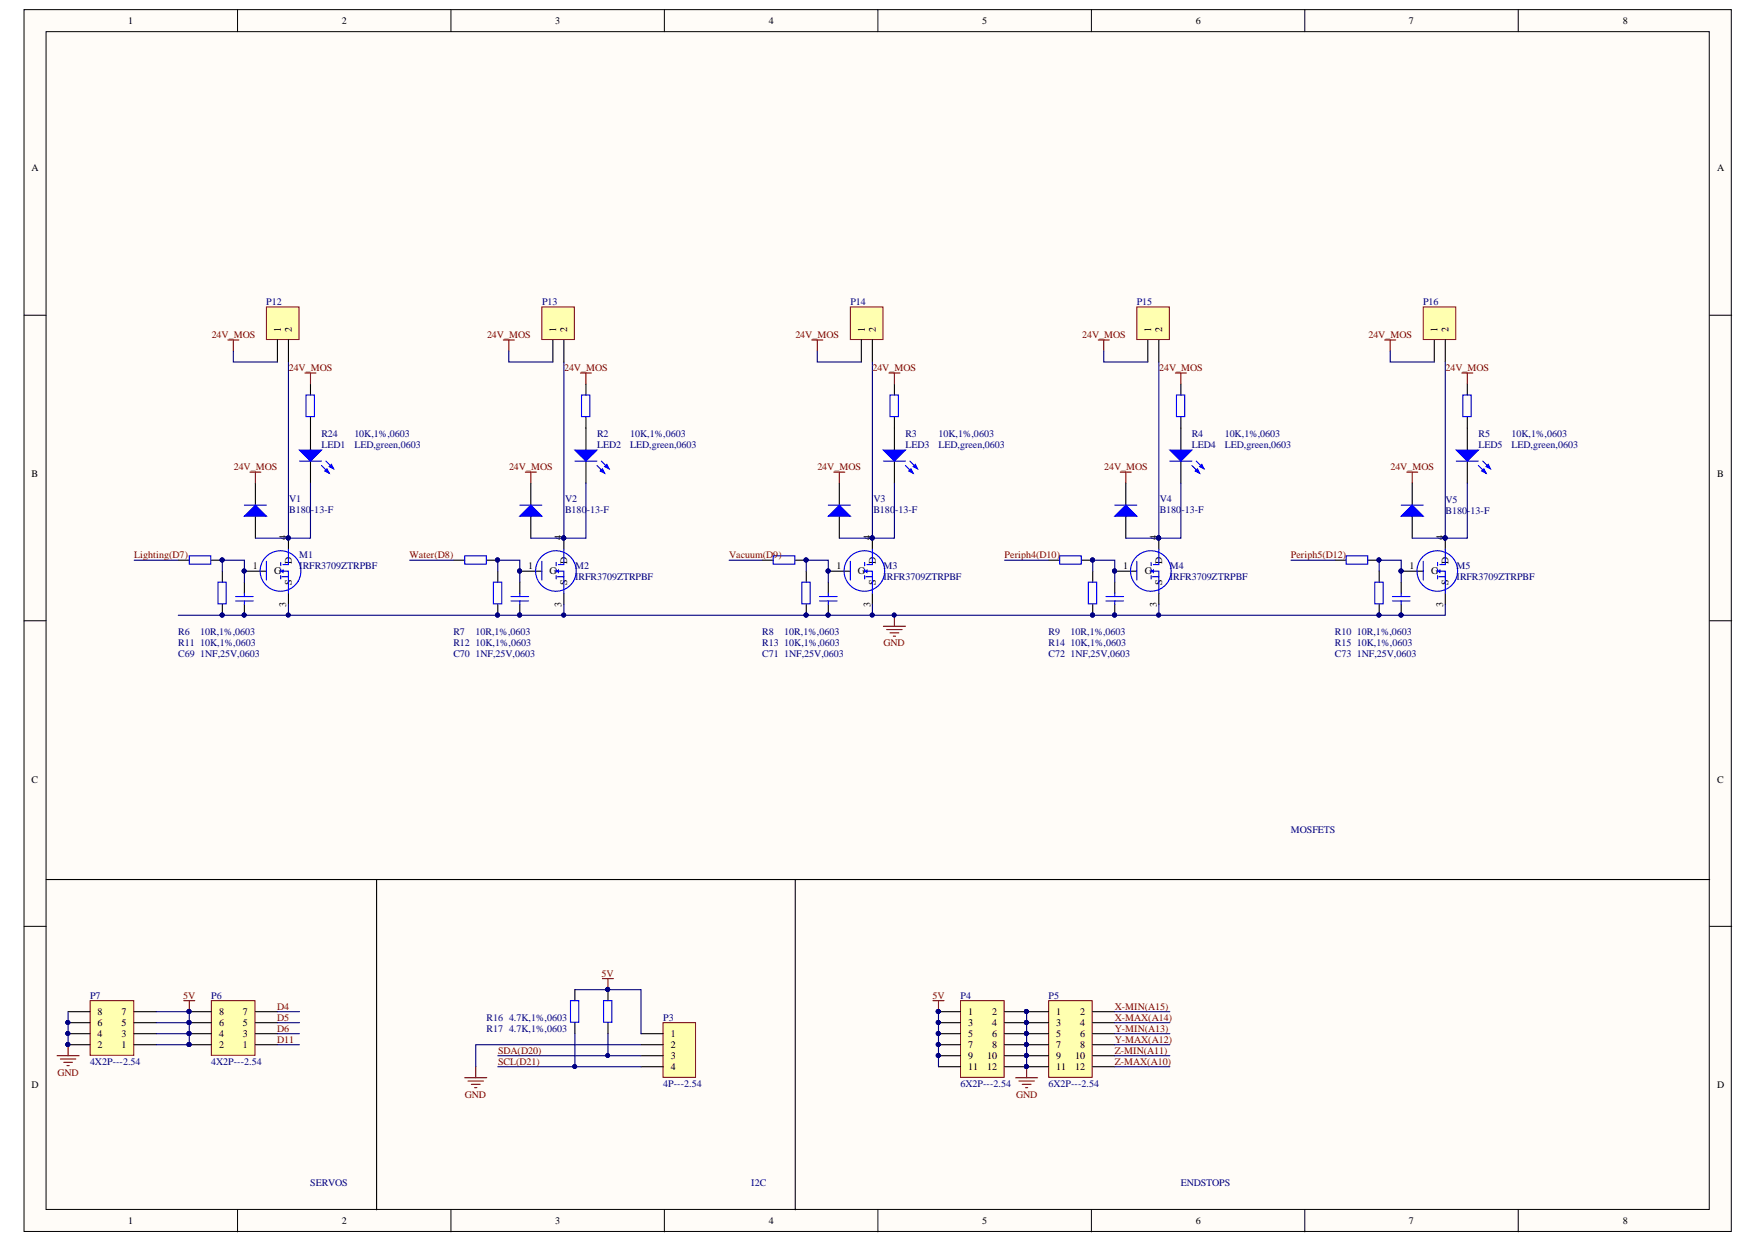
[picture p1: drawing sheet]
<svg xmlns="http://www.w3.org/2000/svg" width="297mm" height="210mm" viewBox="0 0 297 210" stroke-linecap="round" stroke-linejoin="round" font-family="sans-serif">
<defs><g id="words">
<g font-size="1.7">
<text x="21.7" y="4.1">1</text>
<text x="57.8" y="4.1">2</text>
<text x="93.8" y="4.1">3</text>
<text x="129.9" y="4.1">4</text>
<text x="165.9" y="4.1">5</text>
<text x="202" y="4.1">6</text>
<text x="238.1" y="4.1">7</text>
<text x="274.2" y="4.1">8</text>
<text x="5.3" y="28.9">A</text>
<text x="290.2" y="28.9">A</text>
<text x="47.4" y="56.1" transform="rotate(-90 47.4 56.1)">1</text>
<text x="49.3" y="56.1" transform="rotate(-90 49.3 56.1)">2</text>
<text x="94" y="56.1" transform="rotate(-90 94 56.1)">1</text>
<text x="95.8" y="56.1" transform="rotate(-90 95.8 56.1)">2</text>
<text x="146.1" y="56.1" transform="rotate(-90 146.1 56.1)">1</text>
<text x="148" y="56.1" transform="rotate(-90 148 56.1)">2</text>
<text x="194.5" y="56.1" transform="rotate(-90 194.5 56.1)">1</text>
<text x="196.4" y="56.1" transform="rotate(-90 196.4 56.1)">2</text>
<text x="242.9" y="56.1" transform="rotate(-90 242.9 56.1)">1</text>
<text x="244.8" y="56.1" transform="rotate(-90 244.8 56.1)">2</text>
<text x="5.3" y="80.5">B</text>
<text x="290.2" y="80.5">B</text>
<text x="48.4" y="91.3" transform="rotate(-90 48.4 91.3)">4</text>
<text x="49.3" y="95.2" transform="rotate(-90 49.3 95.2)">D</text>
<text x="94.9" y="91.3" transform="rotate(-90 94.9 91.3)">4</text>
<text x="95.8" y="95.2" transform="rotate(-90 95.8 95.2)">D</text>
<text x="147.1" y="91.3" transform="rotate(-90 147.1 91.3)">4</text>
<text x="148" y="95.2" transform="rotate(-90 148 95.2)">D</text>
<text x="195.4" y="91.3" transform="rotate(-90 195.4 91.3)">4</text>
<text x="196.4" y="95.2" transform="rotate(-90 196.4 95.2)">D</text>
<text x="243.8" y="91.3" transform="rotate(-90 243.8 91.3)">4</text>
<text x="244.8" y="95.2" transform="rotate(-90 244.8 95.2)">D</text>
<text x="42.7" y="96.1">1</text>
<text x="46.3" y="97">G</text>
<text x="49.3" y="98.9" transform="rotate(-90 49.3 98.9)">S</text>
<text x="89.2" y="96.1">1</text>
<text x="92.9" y="97">G</text>
<text x="95.8" y="98.9" transform="rotate(-90 95.8 98.9)">S</text>
<text x="141.3" y="96.1">1</text>
<text x="145" y="97">G</text>
<text x="148" y="98.9" transform="rotate(-90 148 98.9)">S</text>
<text x="189.8" y="96.1">1</text>
<text x="193.4" y="97">G</text>
<text x="196.4" y="98.9" transform="rotate(-90 196.4 98.9)">S</text>
<text x="238.2" y="96.1">1</text>
<text x="241.8" y="97">G</text>
<text x="244.8" y="98.9" transform="rotate(-90 244.8 98.9)">S</text>
<text x="48.4" y="102.5" transform="rotate(-90 48.4 102.5)">3</text>
<text x="94.9" y="102.5" transform="rotate(-90 94.9 102.5)">3</text>
<text x="147.1" y="102.5" transform="rotate(-90 147.1 102.5)">3</text>
<text x="195.4" y="102.5" transform="rotate(-90 195.4 102.5)">3</text>
<text x="243.8" y="102.5" transform="rotate(-90 243.8 102.5)">3</text>
<text x="5.3" y="132.2">C</text>
<text x="290.2" y="132.2">C</text>
<text x="16.5" y="173.3">6</text>
<text x="16.5" y="171.4">8</text>
<text x="20.6" y="173.3">5</text>
<text x="20.6" y="171.4">7</text>
<text x="37" y="173.3">6</text>
<text x="37" y="171.4">8</text>
<text x="41" y="173.3">5</text>
<text x="41" y="171.4">7</text>
<text x="163.6" y="171.4">1</text>
<text x="163.6" y="173.3">3</text>
<text x="167.6" y="171.4">2</text>
<text x="167.6" y="173.3">4</text>
<text x="178.4" y="171.4">1</text>
<text x="178.4" y="173.3">3</text>
<text x="182.5" y="171.4">2</text>
<text x="182.5" y="173.3">4</text>
<text x="16.5" y="177">2</text>
<text x="16.5" y="175.2">4</text>
<text x="20.6" y="177">1</text>
<text x="20.6" y="175.2">3</text>
<text x="37" y="177">2</text>
<text x="37" y="175.2">4</text>
<text x="41" y="177">1</text>
<text x="41" y="175.2">3</text>
<text x="113.3" y="175.2">1</text>
<text x="113.3" y="177">2</text>
<text x="113.3" y="178.9">3</text>
<text x="163.6" y="175.2">5</text>
<text x="163.6" y="177">7</text>
<text x="163.6" y="178.9">9</text>
<text x="166.8" y="178.9">10</text>
<text x="167.6" y="175.2">6</text>
<text x="167.6" y="177">8</text>
<text x="178.4" y="175.2">5</text>
<text x="178.4" y="177">7</text>
<text x="178.4" y="178.9">9</text>
<text x="181.7" y="178.9">10</text>
<text x="182.5" y="175.2">6</text>
<text x="182.5" y="177">8</text>
<text x="5.3" y="183.7">D</text>
<text x="113.3" y="180.7">4</text>
<text x="163.6" y="180.7">11</text>
<text x="166.8" y="180.7">12</text>
<text x="178.4" y="180.7">11</text>
<text x="181.7" y="180.7">12</text>
<text x="290.2" y="183.7">D</text>
<text x="21.7" y="206.8">1</text>
<text x="57.8" y="206.8">2</text>
<text x="93.8" y="206.8">3</text>
<text x="129.9" y="206.8">4</text>
<text x="165.9" y="206.8">5</text>
<text x="202" y="206.8">6</text>
<text x="238.1" y="206.8">7</text>
<text x="274.2" y="206.8">8</text>
</g>
<g font-size="1.7" fill="#000080">
<text x="45" y="51.5">P12</text>
<text x="91.6" y="51.5">P13</text>
<text x="143.7" y="51.5">P14</text>
<text x="192.1" y="51.5">P15</text>
<text x="240.4" y="51.5">P16</text>
<text x="54.3" y="75.6">LED1</text>
<text x="54.3" y="73.8">R24</text>
<text x="59.9" y="75.6">LED,green,0603</text>
<text x="59.9" y="73.8">10K,1%,0603</text>
<text x="100.9" y="75.6">LED2</text>
<text x="100.9" y="73.8">R2</text>
<text x="106.5" y="75.6">LED,green,0603</text>
<text x="106.5" y="73.8">10K,1%,0603</text>
<text x="153" y="75.6">LED3</text>
<text x="153" y="73.8">R3</text>
<text x="158.6" y="75.6">LED,green,0603</text>
<text x="158.6" y="73.8">10K,1%,0603</text>
<text x="201.4" y="75.6">LED4</text>
<text x="201.4" y="73.8">R4</text>
<text x="206.9" y="75.6">LED,green,0603</text>
<text x="206.9" y="73.8">10K,1%,0603</text>
<text x="249.8" y="75.6">LED5</text>
<text x="249.8" y="73.8">R5</text>
<text x="255.4" y="75.6">LED,green,0603</text>
<text x="255.4" y="73.8">10K,1%,0603</text>
<text x="48.9" y="84.8">V1</text>
<text x="48.9" y="86.6">B180-13-F</text>
<text x="95.5" y="84.8">V2</text>
<text x="95.5" y="86.6">B180-13-F</text>
<text x="147.6" y="84.8">V3</text>
<text x="147.6" y="86.6">B180-13-F</text>
<text x="196" y="84.8">V4</text>
<text x="196" y="86.6">B180-13-F</text>
<text x="244.2" y="84.9">V5</text>
<text x="244.2" y="86.8">B180-13-F</text>
<text x="50.6" y="94.2">M1</text>
<text x="50.6" y="96.1">IRFR3709ZTRPBF</text>
<text x="97.2" y="96.1">M2</text>
<text x="97.2" y="97.9">IRFR3709ZTRPBF</text>
<text x="149.3" y="96.1">M3</text>
<text x="149.3" y="97.9">IRFR3709ZTRPBF</text>
<text x="197.6" y="96.1">M4</text>
<text x="197.6" y="97.9">IRFR3709ZTRPBF</text>
<text x="246.1" y="96.1">M5</text>
<text x="246.1" y="97.9">IRFR3709ZTRPBF</text>
<text x="30.1" y="107.2">R6</text>
<text x="33.8" y="107.2">10R,1%,0603</text>
<text x="76.6" y="107.2">R7</text>
<text x="80.3" y="107.2">10R,1%,0603</text>
<text x="128.8" y="107.2">R8</text>
<text x="132.5" y="107.2">10R,1%,0603</text>
<text x="177.2" y="107.2">R9</text>
<text x="180.9" y="107.2">10R,1%,0603</text>
<text x="225.6" y="107.2">R10</text>
<text x="229.3" y="107.2">10R,1%,0603</text>
<text x="30.1" y="109.1">R11</text>
<text x="30.1" y="110.9">C69</text>
<text x="33.8" y="109.1">10K,1%,0603</text>
<text x="33.8" y="110.9">1NF,25V,0603</text>
<text x="76.6" y="109.1">R12</text>
<text x="76.6" y="110.9">C70</text>
<text x="80.3" y="109.1">10K,1%,0603</text>
<text x="80.3" y="110.9">1NF,25V,0603</text>
<text x="128.8" y="109.1">R13</text>
<text x="128.8" y="110.9">C71</text>
<text x="132.5" y="109.1">10K,1%,0603</text>
<text x="132.5" y="110.9">1NF,25V,0603</text>
<text x="177.2" y="109.1">R14</text>
<text x="177.2" y="110.9">C72</text>
<text x="180.9" y="109.1">10K,1%,0603</text>
<text x="180.9" y="110.9">1NF,25V,0603</text>
<text x="225.6" y="109.1">R15</text>
<text x="225.6" y="110.9">C73</text>
<text x="229.3" y="109.1">10K,1%,0603</text>
<text x="229.3" y="110.9">1NF,25V,0603</text>
<text x="218.1" y="140.7">MOSFETS</text>
<text x="15.2" y="168.7">P7</text>
<text x="35.7" y="168.7">P6</text>
<text x="82.2" y="172.4">R16</text>
<text x="86" y="172.4">4.7K,1%,0603</text>
<text x="112.1" y="172.4">P3</text>
<text x="162.3" y="168.7">P4</text>
<text x="177.2" y="168.7">P5</text>
<text x="15.2" y="179.8">4X2P---2.54</text>
<text x="35.7" y="179.8">4X2P---2.54</text>
<text x="82.2" y="174.2">R17</text>
<text x="86" y="174.2">4.7K,1%,0603</text>
<text x="112.1" y="183.5">4P---2.54</text>
<text x="162.3" y="183.5">6X2P---2.54</text>
<text x="177.2" y="183.5">6X2P---2.54</text>
<text x="52.4" y="200.3">SERVOS</text>
<text x="126.9" y="200.3">I2C</text>
<text x="199.5" y="200.3">ENDSTOPS</text>
</g>
<g font-size="1.7" fill="#800000">
<text x="35.8" y="57">24V_MOS</text>
<text x="82.3" y="57">24V_MOS</text>
<text x="134.4" y="57">24V_MOS</text>
<text x="182.8" y="57">24V_MOS</text>
<text x="231.2" y="57">24V_MOS</text>
<text x="48.8" y="62.6">24V_MOS</text>
<text x="95.3" y="62.6">24V_MOS</text>
<text x="147.4" y="62.6">24V_MOS</text>
<text x="195.9" y="62.6">24V_MOS</text>
<text x="244.2" y="62.6">24V_MOS</text>
<text x="39.5" y="79.3">24V_MOS</text>
<text x="86" y="79.3">24V_MOS</text>
<text x="138.1" y="79.3">24V_MOS</text>
<text x="186.6" y="79.3">24V_MOS</text>
<text x="234.9" y="79.3">24V_MOS</text>
<text x="22.7" y="94.2">Lighting(D7)</text>
<text x="69.2" y="94.2">Water(D8)</text>
<text x="123.2" y="94.2">Vacuum(D9)</text>
<text x="169.7" y="94.2">Periph4(D10)</text>
<text x="218.1" y="94.2">Periph5(D12)</text>
<text x="149.3" y="109.1">GND</text>
<text x="101.7" y="164.9">5V</text>
<text x="31" y="168.7">5V</text>
<text x="46.9" y="170.5">D4</text>
<text x="46.9" y="172.4">D5</text>
<text x="157.6" y="168.7">5V</text>
<text x="188.3" y="170.5">X-MIN(A15)</text>
<text x="188.3" y="172.4">X-MAX(A14)</text>
<text x="46.9" y="174.2">D6</text>
<text x="46.9" y="176.1">D11</text>
<text x="84.1" y="177.9">SDA(D20)</text>
<text x="84.1" y="179.8">SCL(D21)</text>
<text x="188.3" y="174.2">Y-MIN(A13)</text>
<text x="188.3" y="176.1">Y-MAX(A12)</text>
<text x="188.3" y="177.9">Z-MIN(A11)</text>
<text x="188.3" y="179.8">Z-MAX(A10)</text>
<text x="9.7" y="181.7">GND</text>
<text x="78.6" y="185.4">GND</text>
<text x="171.7" y="185.4">GND</text>
</g>
</g></defs>
<g fill="#fffcf8" stroke="#000" stroke-width=".17">
<path d="M4.1 1.6h288.4v206.4h-288.4z"/>
<path d="M7.8 5.3h281v198.9h-281z"/>
</g>
<g fill="none" stroke="#000" stroke-width=".17">
<path d="M40.1 1.6v3.7M76.2 1.6v3.7M112.3 1.6v3.7M148.3 1.6v3.7M184.4 1.6v3.7M220.5 1.6v3.7M256.5 1.6v3.7M4.1 53.2h3.7M288.9 53.2h3.7M4.1 104.8h3.7M288.9 104.8h3.7M4.1 156.4h3.7"/>
<path d="M288.9 156.4h3.7M40.1 204.3v3.7M76.2 204.3v3.7M112.3 204.3v3.7M148.3 204.3v3.7M184.4 204.3v3.7M220.5 204.3v3.7M256.5 204.3v3.7"/>
</g>
<path d="M85 57.4h1.9M86 57.4v1.9M149.3 105.8h3.7M149.8 106.3h2.6M150.4 106.9h1.5M150.9 107.4h.4M151.1 103.9v1.9" fill="none" stroke="#800000" stroke-width=".19"/>
<g fill="none" stroke="#000" stroke-width=".19">
<path d="M30.1 94.6h1.9M35.7 94.6h1.9M37.6 96.5v1.8M41.3 96.5h3.7M43.2 81.6v3.7M43.2 87.2v3.7M48.7 90.9v1.8M76.7 94.6h1.8M82.2 94.6h1.9M84.1 96.5v1.8M87.8 96.5h3.8M95.3 90.9v1.8"/>
<path d="M128.8 94.6h1.8M134.4 94.6h1.8M136.2 96.5v1.8M140 96.5h3.7M147.4 90.9v1.8M37.6 102v1.9M48.7 100.2v1.8M84.1 102v1.9M95.3 100.2v1.8M136.2 102v1.9M147.4 100.2v1.8"/>
</g>
<g fill="#000080" stroke="#000080" stroke-width=".17">
<circle cx="41.2" cy="96.4" r=".33"/>
<circle cx="48.7" cy="90.8" r=".33"/>
<circle cx="87.8" cy="96.4" r=".33"/>
<circle cx="95.2" cy="90.8" r=".33"/>
<circle cx="139.9" cy="96.4" r=".33"/>
<circle cx="147.4" cy="90.8" r=".33"/>
<circle cx="151.1" cy="103.9" r=".33"/>
<circle cx="37.5" cy="94.6" r=".33"/>
<circle cx="84.1" cy="94.6" r=".33"/>
<circle cx="136.2" cy="94.6" r=".33"/>
<circle cx="37.5" cy="103.9" r=".33"/>
<circle cx="84.1" cy="103.9" r=".33"/>
<circle cx="136.2" cy="103.9" r=".33"/>
<circle cx="95.2" cy="103.9" r=".33"/>
<circle cx="48.7" cy="103.9" r=".33"/>
</g>
<g fill="none" stroke="#00f" stroke-width=".19">
<path d="M32 93.9h3.6v1.4h-3.6zM36.8 98.3h1.4v3.7h-1.4zM45 94.8v3.1M47.4 95v.5M47.4 96.1v.5M47.4 97.2v.6M47.6 97.4h1.1v2.8M47.6 96.5l.2-.2v.3l-.2-.1h1.1v.9M48.7 92.7v2.6h-.9M50.4 98.1a3.4 3.4 0 0 0-2.8-5.1 3.4 3.4 0 0 0-3.4 4.7 3.4 3.4 0 0 0 5.8 1l.4-.6M78.5 93.9h3.7v1.4h-3.7zM83.4 98.3h1.4v3.7h-1.4z"/>
<path d="M91.6 94.8v3.1M94 95v.5M94 96.1v.5M94 97.2v.6M94.2 97.4h1.1v2.8M94.2 96.5l.1-.2v.3l-.1-.1h1.1v.9M95.3 92.7v2.6h-1M96.9 98.1a3.4 3.4 0 0 0-2.8-5.1 3.4 3.4 0 0 0-3.3 4.7 3.4 3.4 0 0 0 5.7 1l.4-.6M130.6 93.9h3.7v1.4h-3.7zM135.5 98.3h1.4v3.7h-1.4zM143.7 94.8v3.1M146.1 95v.5"/>
<path d="M146.1 96.1v.5M146.1 97.2v.6M146.3 97.4h1.1v2.8M146.3 96.5l.2-.2v.3l-.2-.1h1.1v.9M147.4 92.7v2.6h-.9M149 98.1a3.4 3.4 0 0 0-2.7-5.1 3.4 3.4 0 0 0-3.4 4.7 3.4 3.4 0 0 0 5.7 1l.4-.6"/>
</g>
<path d="M48.7 61.1v29.8M95.3 61.1v29.8M48.7 102v1.9M95.3 102v1.9" fill="none" stroke="#000080" stroke-width=".19"/>
<path d="M41.3 87.2l1.9-1.9 1.8 1.9z" fill="#00f"/>
<path d="M41.3 87.2l1.9-1.9 1.8 1.9zM41.3 85.3h3.7" fill="none" stroke="#00f" stroke-width=".19"/>
<path d="M89.7 81.6v3.7M89.7 87.2v3.7" fill="none" stroke="#000" stroke-width=".19"/>
<path d="M87.8 87.2l1.9-1.9 1.9 1.9z" fill="#00f"/>
<path d="M87.8 87.2l1.9-1.9 1.9 1.9zM87.8 85.3h3.8" fill="none" stroke="#00f" stroke-width=".19"/>
<path d="M141.8 81.6v3.7M141.8 87.2v3.7" fill="none" stroke="#000" stroke-width=".19"/>
<path d="M140 87.2l1.8-1.9 1.9 1.9z" fill="#00f"/>
<path d="M140 87.2l1.8-1.9 1.9 1.9zM140 85.3h3.7M179 93.9h3.7v1.4h-3.7zM183.9 98.3h1.4v3.7h-1.4zM192.1 94.8v3.1M194.5 95v.5M194.5 96.1v.5M194.5 97.2v.6M194.7 97.4h1.1v2.8M194.7 96.5l.2-.2v.3l-.2-.1h1.1v.9M195.8 92.7v2.6h-.9M197.4 98.1a3.4 3.4 0 0 0-2.7-5.1 3.4 3.4 0 0 0-3.4 4.7 3.4 3.4 0 0 0 5.7 1l.4-.6" fill="none" stroke="#00f" stroke-width=".19"/>
<path d="M89.7 90.9h5.6M141.8 90.9h5.6" fill="none" stroke="#000080" stroke-width=".19"/>
<g fill="#000080" stroke="#000080" stroke-width=".17">
<circle cx="95.2" cy="90.8" r=".33"/>
<circle cx="147.4" cy="90.8" r=".33"/>
<circle cx="188.3" cy="96.4" r=".33"/>
<circle cx="195.8" cy="90.8" r=".33"/>
<circle cx="184.6" cy="94.6" r=".33"/>
<circle cx="184.6" cy="103.9" r=".33"/>
</g>
<path d="M42.2 79.7h1.9M43.2 79.7v1.9M88.8 79.7h1.8M89.7 79.7v1.9M140.9 79.7h1.8M141.8 79.7v1.9" fill="none" stroke="#800000" stroke-width=".19"/>
<path d="M177.2 94.6h1.8M182.8 94.6h1.8M184.6 96.5v1.8M188.4 96.5h3.7M190.2 81.6v3.7M190.2 87.2v3.7M195.8 90.9v1.8M184.6 102v1.9M195.8 100.2v1.8" fill="none" stroke="#000" stroke-width=".19"/>
<path d="M188.4 87.2l1.8-1.9 1.9 1.9z" fill="#00f"/>
<path d="M188.4 87.2l1.8-1.9 1.9 1.9zM188.4 85.3h3.7M227.4 93.9h3.7v1.4h-3.7zM232.3 98.3h1.4v3.7h-1.4zM240.5 94.8v3.1M242.9 95v.5M242.9 96.1v.5M242.9 97.2v.6M243.1 97.4h1.1v2.8M243.1 96.5l.2-.2v.3l-.2-.1h1.1v.9M244.2 92.7v2.6h-.9M245.8 98.1a3.4 3.4 0 0 0-2.7-5.1 3.4 3.4 0 0 0-3.4 4.7 3.4 3.4 0 0 0 5.7 1l.4-.6" fill="none" stroke="#00f" stroke-width=".19"/>
<path d="M189.3 79.7h1.8M190.2 79.7v1.9" fill="none" stroke="#800000" stroke-width=".19"/>
<path d="M225.6 94.6h1.8M231.2 94.6h1.8M233 96.5v1.8M236.8 96.5h3.7M238.6 81.6v3.7M238.6 87.2v3.7M244.2 90.9v1.8M233 102v1.9M244.2 100.2v1.8" fill="none" stroke="#000" stroke-width=".19"/>
<g fill="#000080" stroke="#000080" stroke-width=".17">
<circle cx="236.7" cy="96.4" r=".33"/>
<circle cx="244.2" cy="90.8" r=".33"/>
<circle cx="233" cy="94.6" r=".33"/>
<circle cx="233" cy="103.9" r=".33"/>
</g>
<path d="M236.8 87.2l1.8-1.9 1.9 1.9z" fill="#00f"/>
<path d="M236.8 87.2l1.8-1.9 1.9 1.9zM236.8 85.3h3.7" fill="none" stroke="#00f" stroke-width=".19"/>
<path d="M237.7 79.7h1.8M238.6 79.7v1.9" fill="none" stroke="#800000" stroke-width=".19"/>
<path d="M195.8 61.1v29.8M195.8 102v1.9" fill="none" stroke="#000080" stroke-width=".19"/>
<g fill="#000080" stroke="#000080" stroke-width=".17">
<circle cx="195.8" cy="103.9" r=".33"/>
<circle cx="195.8" cy="90.8" r=".33"/>
</g>
<path d="M35.7 169h7.4v9.2h-7.4z" fill="#ffffb0" stroke="#800000" stroke-width=".17"/>
<path d="M32 176.4h3.7M32 174.6h3.7M32 172.7h3.7M32 170.8h3.7M43.2 176.4h3.7M43.2 174.6h3.7M43.2 172.7h3.7M43.2 170.8h3.7" fill="none" stroke="#000" stroke-width=".19"/>
<g fill="#000080" stroke="#000080" stroke-width=".17">
<circle cx="31.9" cy="176.4" r=".33"/>
<circle cx="31.9" cy="174.5" r=".33"/>
<circle cx="31.9" cy="172.7" r=".33"/>
<circle cx="31.9" cy="170.8" r=".33"/>
</g>
<path d="M15.2 169h7.4v9.2h-7.4z" fill="#ffffb0" stroke="#800000" stroke-width=".17"/>
<path d="M11.5 176.4h3.7M11.5 174.6h3.7M11.5 172.7h3.7M11.5 170.8h3.7M22.7 176.4h3.7M22.7 174.6h3.7M22.7 172.7h3.7M22.7 170.8h3.7" fill="none" stroke="#000" stroke-width=".19"/>
<g fill="#000080" stroke="#000080" stroke-width=".17">
<circle cx="11.5" cy="176.4" r=".33"/>
<circle cx="11.5" cy="174.5" r=".33"/>
<circle cx="11.5" cy="172.7" r=".33"/>
<circle cx="31.9" cy="176.4" r=".33"/>
<circle cx="31.9" cy="174.5" r=".33"/>
<circle cx="31.9" cy="172.7" r=".33"/>
<circle cx="31.9" cy="170.8" r=".33"/>
</g>
<path d="M26.4 176.4h5.6M26.4 174.6h5.6M26.4 172.7h5.6" fill="none" stroke="#000080" stroke-width=".19"/>
<path d="M9.6 178.3h3.8M10.2 178.8h2.6M10.8 179.4h1.5M11.3 180h.4M11.5 176.4v1.9M31.1 169h1.8M32 169v1.8" fill="none" stroke="#800000" stroke-width=".19"/>
<path d="M162.3 169h7.4v12.9h-7.4z" fill="#ffffb0" stroke="#800000" stroke-width=".17"/>
<path d="M158.6 170.8h3.7M158.6 172.7h3.7M158.6 174.6h3.7M158.6 176.4h3.7M158.6 178.3h3.7M169.7 170.8h3.8M169.7 172.7h3.8M169.7 174.6h3.8M169.7 176.4h3.8M169.7 178.3h3.8M158.6 180.1h3.7M169.7 180.1h3.8" fill="none" stroke="#000" stroke-width=".19"/>
<g fill="#000080" stroke="#000080" stroke-width=".17">
<circle cx="158.5" cy="170.8" r=".33"/>
<circle cx="173.4" cy="170.8" r=".33"/>
<circle cx="158.5" cy="172.7" r=".33"/>
<circle cx="173.4" cy="172.7" r=".33"/>
<circle cx="158.5" cy="174.5" r=".33"/>
<circle cx="173.4" cy="174.5" r=".33"/>
<circle cx="158.5" cy="176.4" r=".33"/>
<circle cx="173.4" cy="176.4" r=".33"/>
<circle cx="158.5" cy="178.2" r=".33"/>
<circle cx="173.4" cy="178.2" r=".33"/>
<circle cx="173.4" cy="180.1" r=".33"/>
</g>
<path d="M177.2 169h7.3v12.9h-7.3z" fill="#ffffb0" stroke="#800000" stroke-width=".17"/>
<g fill="none" stroke="#000" stroke-width=".19">
<path d="M7.8 148.5h206.6M63.6 148.5v55.8M134.4 148.5v55.8M173.5 170.8h3.7M173.5 172.7h3.7M173.5 174.6h3.7M173.5 176.4h3.7M173.5 178.3h3.7M184.6 170.8h3.8M184.6 172.7h3.8M184.6 174.6h3.8M184.6 176.4h3.8"/>
<path d="M184.6 178.3h3.8M173.5 180.1h3.7M184.6 180.1h3.8"/>
</g>
<g fill="#000080" stroke="#000080" stroke-width=".17">
<circle cx="173.4" cy="170.8" r=".33"/>
<circle cx="173.4" cy="172.7" r=".33"/>
<circle cx="173.4" cy="174.5" r=".33"/>
<circle cx="173.4" cy="176.4" r=".33"/>
<circle cx="173.4" cy="178.2" r=".33"/>
<circle cx="173.4" cy="180.1" r=".33"/>
<circle cx="158.5" cy="170.8" r=".33"/>
<circle cx="158.5" cy="172.7" r=".33"/>
<circle cx="158.5" cy="174.5" r=".33"/>
<circle cx="158.5" cy="176.4" r=".33"/>
<circle cx="158.5" cy="178.2" r=".33"/>
</g>
<path d="M158.6 170.8v9.3M173.5 170.8v9.3" fill="none" stroke="#000080" stroke-width=".19"/>
<path d="M157.6 169h1.9M158.6 169v1.8M171.6 182h3.7M172.2 182.6h2.6M172.7 183.1h1.5M173.3 183.7h.3M173.5 180.1v1.9" fill="none" stroke="#800000" stroke-width=".19"/>
<path d="M112 172.7h5.5v9.2h-5.5z" fill="#ffffb0" stroke="#800000" stroke-width=".17"/>
<path d="M97.1 167.1v1.9M97.1 172.7v1.9M102.7 167.1v1.9M102.7 172.7v1.9M108.3 174.6h3.7M108.3 176.4h3.7M108.3 178.3h3.7M108.3 180.1h3.7" fill="none" stroke="#000" stroke-width=".19"/>
<path d="M101.8 165.3h1.9M102.7 165.3v1.8M78.5 182h3.7M79.1 182.6h2.6M79.6 183.1h1.5M80.2 183.7h.4M80.4 180.1v1.9" fill="none" stroke="#800000" stroke-width=".19"/>
<g fill="#000080" stroke="#000080" stroke-width=".17">
<circle cx="102.7" cy="167.1" r=".33"/>
<circle cx="102.7" cy="178.2" r=".33"/>
<circle cx="97.1" cy="180.1" r=".33"/>
</g>
<path d="M96.4 169h1.4v3.6h-1.4zM102 169h1.4v3.6h-1.4z" fill="none" stroke="#00f" stroke-width=".19"/>
<path d="M84.1 178.3h18.6M97.1 167.1h11.2v7.5M97.1 174.6v5.5h11.2M102.7 174.6v3.7h5.6M108.3 176.4h-27.9v3.7M84.1 180.1h13" fill="none" stroke="#000080" stroke-width=".19"/>
<path d="M240.5 51.8h5.5v5.5h-5.5z" fill="#ffffb0" stroke="#800000" stroke-width=".17"/>
<path d="M242.3 57.4v3.7M244.2 57.4v3.7" fill="none" stroke="#000" stroke-width=".19"/>
<path d="M45 51.8h5.5v5.5h-5.5z" fill="#ffffb0" stroke="#800000" stroke-width=".17"/>
<path d="M46.9 57.4v3.7M48.7 57.4v3.7" fill="none" stroke="#000" stroke-width=".19"/>
<path d="M91.6 51.8h5.4v5.5h-5.4z" fill="#ffffb0" stroke="#800000" stroke-width=".17"/>
<path d="M93.4 57.4v3.7M95.3 57.4v3.7" fill="none" stroke="#000" stroke-width=".19"/>
<path d="M143.7 51.8h5.5v5.5h-5.5z" fill="#ffffb0" stroke="#800000" stroke-width=".17"/>
<path d="M145.5 57.4v3.7M147.4 57.4v3.7" fill="none" stroke="#000" stroke-width=".19"/>
<path d="M192.1 51.8h5.5v5.5h-5.5z" fill="#ffffb0" stroke="#800000" stroke-width=".17"/>
<g fill="none" stroke="#000" stroke-width=".19">
<path d="M193.9 57.4v3.7M195.8 57.4v3.7M52.5 72.3v3.7M52.5 77.9v3.7M41.3 98.3v1.9M87.8 98.3v1.9M140 98.3v1.9M188.4 98.3v1.9M236.8 98.3v1.9M41.3 102v1.9M87.8 102v1.9M140 102v1.9"/>
<path d="M188.4 102v1.9M236.8 102v1.9"/>
</g>
<g fill="none" stroke="#000080" stroke-width=".19">
<path d="M39.4 59.3v1.8h7.5M86 59.3v1.8h7.4M138.1 59.3v1.8h7.4M186.5 59.3v1.8h7.4M234.9 59.3v1.8h7.4M147.4 61.1v29.8M244.2 61.1v29.8h-5.6M190.2 90.9h5.6M188.4 170.8h9.3M188.4 172.7h9.3M188.4 174.6h9.3M188.4 176.4h9.3"/>
<path d="M188.4 178.3h9.3M188.4 180.1h9.3"/>
</g>
<g fill="#000080" stroke="#000080" stroke-width=".17">
<circle cx="244.2" cy="90.8" r=".33"/>
<circle cx="195.8" cy="90.8" r=".33"/>
<circle cx="147.4" cy="90.8" r=".33"/>
<circle cx="41.2" cy="103.9" r=".33"/>
<circle cx="87.8" cy="103.9" r=".33"/>
<circle cx="139.9" cy="103.9" r=".33"/>
<circle cx="188.3" cy="103.9" r=".33"/>
<circle cx="236.7" cy="103.9" r=".33"/>
</g>
<path d="M38.5 57.4h1.9M39.4 57.4v1.9M137.2 57.4h1.8M138.1 57.4v1.9M185.6 57.4h1.8M186.5 57.4v1.9M234 57.4h1.8M234.9 57.4v1.9" fill="none" stroke="#800000" stroke-width=".19"/>
<g fill="none" stroke="#00f" stroke-width=".19">
<path d="M39.8 100.7h3M39.8 101.5h3M41.3 100.2v.5M41.3 101.5v.5M86.3 100.7h3M86.3 101.5h3M87.8 100.2v.5M87.8 101.5v.5M138.5 100.7h2.9M138.5 101.5h2.9M140 100.2v.5M140 101.5v.5"/>
<path d="M186.9 100.7h2.9M186.9 101.5h2.9M188.4 100.2v.5M188.4 101.5v.5M235.3 100.7h2.9M235.3 101.5h2.9M236.8 100.2v.5M236.8 101.5v.5"/>
</g>
<path d="M50.6 76h3.7l-1.8 1.9z" fill="#00f"/>
<path d="M50.6 76h3.7l-1.8 1.9zM54.3 78.6l1.3 1.3M55.1 77.9l1.3 1.3" fill="none" stroke="#00f" stroke-width=".19"/>
<path d="M54.9 79.5l.4-.3 .3 .7z" fill="#00f"/>
<path d="M54.9 79.5l.4-.3 .3 .7z" fill="none" stroke="#00f" stroke-width=".19"/>
<path d="M55.6 78.8l.4-.4 .4 .8z" fill="#00f"/>
<path d="M50.6 77.9h3.7M51.7 66.7h1.4v3.7h-1.4zM55.6 78.8l.4-.4 .4 .8z" fill="none" stroke="#00f" stroke-width=".19"/>
<path d="M52.5 64.8v1.9M52.5 70.4v1.9M99 72.3v3.7M99 77.9v3.7" fill="none" stroke="#000" stroke-width=".19"/>
<path d="M51.5 63h1.9M52.5 63v1.8" fill="none" stroke="#800000" stroke-width=".19"/>
<path d="M97.1 76h3.8l-1.9 1.9z" fill="#00f"/>
<path d="M97.1 76h3.8l-1.9 1.9zM100.9 78.6l1.3 1.3M101.6 77.9l1.3 1.3" fill="none" stroke="#00f" stroke-width=".19"/>
<path d="M101.4 79.5l.4-.3 .4 .7z" fill="#00f"/>
<path d="M101.4 79.5l.4-.3 .4 .7z" fill="none" stroke="#00f" stroke-width=".19"/>
<path d="M102.2 78.8l.3-.4 .4 .8z" fill="#00f"/>
<path d="M97.1 77.9h3.8M98.3 66.7h1.4v3.7h-1.4zM102.2 78.8l.3-.4 .4 .8z" fill="none" stroke="#00f" stroke-width=".19"/>
<path d="M99 64.8v1.9M99 70.4v1.9M151.1 72.3v3.7M151.1 77.9v3.7" fill="none" stroke="#000" stroke-width=".19"/>
<path d="M99 81.6v9.3h-3.7" fill="none" stroke="#000080" stroke-width=".19"/>
<circle cx="95.2" cy="90.8" r=".33" fill="#000080" stroke="#000080" stroke-width=".17"/>
<path d="M98.1 63h1.8M99 63v1.8" fill="none" stroke="#800000" stroke-width=".19"/>
<path d="M149.3 76h3.7l-1.9 1.9z" fill="#00f"/>
<path d="M149.3 76h3.7l-1.9 1.9zM153 78.6l1.3 1.3M153.7 77.9l1.3 1.3" fill="none" stroke="#00f" stroke-width=".19"/>
<path d="M153.5 79.5l.4-.3 .4 .7z" fill="#00f"/>
<path d="M153.5 79.5l.4-.3 .4 .7z" fill="none" stroke="#00f" stroke-width=".19"/>
<path d="M154.3 78.8l.4-.4 .3 .8z" fill="#00f"/>
<path d="M149.3 77.9h3.7M150.4 66.7h1.4v3.7h-1.4zM154.3 78.8l.4-.4 .3 .8z" fill="none" stroke="#00f" stroke-width=".19"/>
<path d="M151.1 64.8v1.9M151.1 70.4v1.9M199.5 72.3v3.7M199.5 77.9v3.7" fill="none" stroke="#000" stroke-width=".19"/>
<path d="M151.1 81.6v9.3h-3.7" fill="none" stroke="#000080" stroke-width=".19"/>
<circle cx="147.4" cy="90.8" r=".33" fill="#000080" stroke="#000080" stroke-width=".17"/>
<path d="M150.2 63h1.9M151.1 63v1.8" fill="none" stroke="#800000" stroke-width=".19"/>
<path d="M197.7 76h3.7l-1.9 1.9z" fill="#00f"/>
<path d="M197.7 76h3.7l-1.9 1.9zM201.4 78.6l1.3 1.3M202.1 77.9l1.3 1.3" fill="none" stroke="#00f" stroke-width=".19"/>
<path d="M201.9 79.5l.4-.3 .4 .7z" fill="#00f"/>
<path d="M201.9 79.5l.4-.3 .4 .7z" fill="none" stroke="#00f" stroke-width=".19"/>
<path d="M202.7 78.8l.4-.4 .3 .8z" fill="#00f"/>
<path d="M197.7 77.9h3.7M198.8 66.7h1.4v3.7h-1.4zM202.7 78.8l.4-.4 .3 .8z" fill="none" stroke="#00f" stroke-width=".19"/>
<path d="M199.5 64.8v1.9M199.5 70.4v1.9M247.9 72.3v3.7M247.9 77.9v3.7" fill="none" stroke="#000" stroke-width=".19"/>
<path d="M199.5 81.6v9.3h-3.7" fill="none" stroke="#000080" stroke-width=".19"/>
<circle cx="195.8" cy="90.8" r=".33" fill="#000080" stroke="#000080" stroke-width=".17"/>
<path d="M198.6 63h1.9M199.5 63v1.8" fill="none" stroke="#800000" stroke-width=".19"/>
<path d="M246.1 76h3.7l-1.9 1.9z" fill="#00f"/>
<path d="M246.1 76h3.7l-1.9 1.9zM249.8 78.6l1.3 1.3M250.5 77.9l1.3 1.3" fill="none" stroke="#00f" stroke-width=".19"/>
<path d="M250.3 79.5l.4-.3 .4 .7z" fill="#00f"/>
<path d="M250.3 79.5l.4-.3 .4 .7z" fill="none" stroke="#00f" stroke-width=".19"/>
<path d="M251.1 78.8l.4-.4 .3 .8z" fill="#00f"/>
<path d="M246.1 77.9h3.7M247.2 66.7h1.4v3.7h-1.4zM251.1 78.8l.4-.4 .3 .8z" fill="none" stroke="#00f" stroke-width=".19"/>
<path d="M247.9 64.8v1.9M247.9 70.4v1.9M214.4 148.5h74.5" fill="none" stroke="#000" stroke-width=".19"/>
<g fill="none" stroke="#000080" stroke-width=".19">
<path d="M22.7 94.6h7.4M37.6 96.5v-1.9h3.7v3.7M52.5 81.6v9.3h-9.3M69.2 94.6h7.5M84.1 96.5v-1.9h3.7v3.7M123.2 94.6h5.6M136.2 96.5v-1.9h3.8v3.7M169.7 94.6h7.5M184.6 96.5v-1.9h3.8v3.7M218.1 94.6h7.5M233 96.5v-1.9h3.8v3.7M247.9 81.6v9.3h-3.7"/>
<path d="M147.4 102v1.9h-117.3M244.2 102v1.9h-96.8M11.5 170.8v5.6M26.4 170.8h5.6v5.6M46.9 170.8h3.7M46.9 172.7h3.7M46.9 174.6h3.7M46.9 176.4h3.7"/>
</g>
<g fill="#000080" stroke="#000080" stroke-width=".17">
<circle cx="244.2" cy="90.8" r=".33"/>
<circle cx="48.7" cy="90.8" r=".33"/>
<circle cx="147.4" cy="103.9" r=".33"/>
<circle cx="151.1" cy="103.9" r=".33"/>
<circle cx="184.6" cy="103.9" r=".33"/>
<circle cx="188.3" cy="103.9" r=".33"/>
<circle cx="195.8" cy="103.9" r=".33"/>
<circle cx="233" cy="103.9" r=".33"/>
<circle cx="236.7" cy="103.9" r=".33"/>
<circle cx="37.5" cy="103.9" r=".33"/>
<circle cx="41.2" cy="103.9" r=".33"/>
<circle cx="48.7" cy="103.9" r=".33"/>
<circle cx="84.1" cy="103.9" r=".33"/>
<circle cx="87.8" cy="103.9" r=".33"/>
<circle cx="95.2" cy="103.9" r=".33"/>
<circle cx="136.2" cy="103.9" r=".33"/>
<circle cx="139.9" cy="103.9" r=".33"/>
<circle cx="37.5" cy="94.6" r=".33"/>
<circle cx="41.2" cy="96.4" r=".33"/>
<circle cx="84.1" cy="94.6" r=".33"/>
<circle cx="87.8" cy="96.4" r=".33"/>
<circle cx="136.2" cy="94.6" r=".33"/>
<circle cx="139.9" cy="96.4" r=".33"/>
<circle cx="188.3" cy="96.4" r=".33"/>
<circle cx="184.6" cy="94.6" r=".33"/>
<circle cx="236.7" cy="96.4" r=".33"/>
<circle cx="233" cy="94.6" r=".33"/>
<circle cx="31.9" cy="170.8" r=".33"/>
<circle cx="31.9" cy="172.7" r=".33"/>
<circle cx="31.9" cy="174.5" r=".33"/>
<circle cx="31.9" cy="176.4" r=".33"/>
<circle cx="11.5" cy="176.4" r=".33"/>
<circle cx="11.5" cy="174.5" r=".33"/>
<circle cx="11.5" cy="172.7" r=".33"/>
</g>
<path d="M247 63h1.9M247.9 63v1.8" fill="none" stroke="#800000" stroke-width=".19"/>
<use href="#words"/>
</svg>
